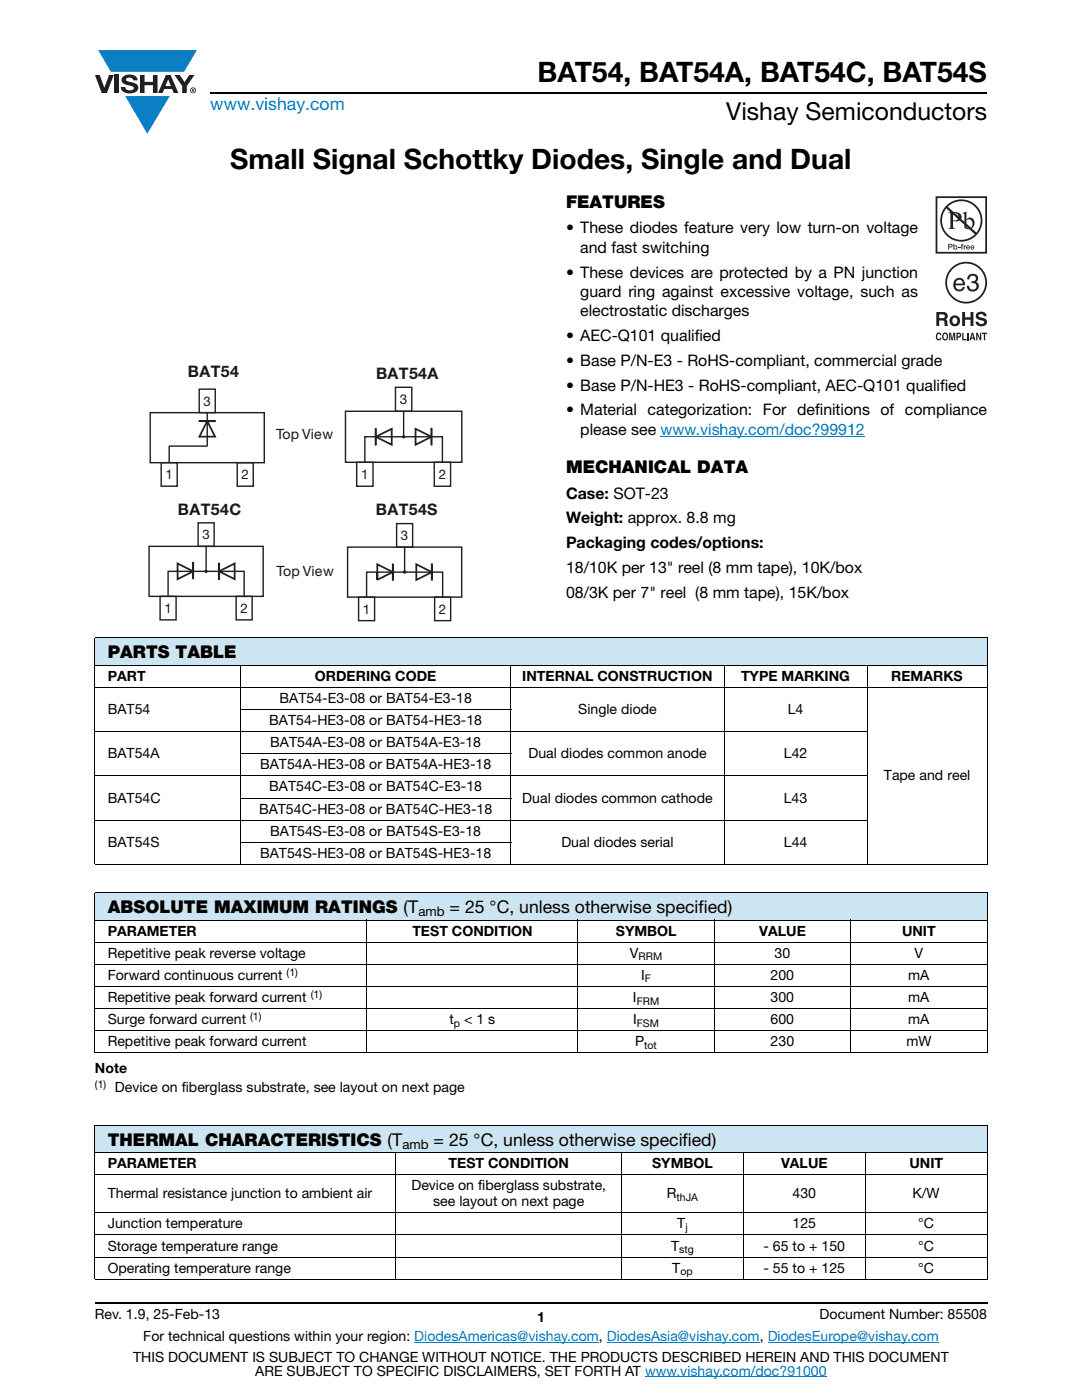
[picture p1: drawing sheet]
<svg xmlns="http://www.w3.org/2000/svg" width="216mm" height="279mm" viewBox="0 0 216 279" stroke-linecap="round" stroke-linejoin="round" font-family="sans-serif">
<defs><g id="words">
<g font-size="5.6">
<text x="107.3" y="16.4">BAT54, BAT54A, BAT54C, BAT54S</text>
<text x="46" y="33.8">Small Signal Schottky Diodes, Single and Dual</text>
</g>
<text font-size="4.9" x="144.9" y="24">Vishay Semiconductors</text>
<text font-size="3.5" fill="#007ec4" x="42" y="21.9">www.vishay.com</text>
<g font-size="3.5">
<text x="112.9" y="41.5">FEATURES</text>
<text x="112.9" y="94.4">MECHANICAL DATA</text>
<text x="21.5" y="131.4">PARTS TABLE</text>
<text x="21.5" y="182.2">ABSOLUTE MAXIMUM RATINGS (T</text>
<text x="89.7" y="182.2">= 25 °C, unless otherwise specified)</text>
<text x="21.5" y="228.7">THERMAL CHARACTERISTICS (T</text>
<text x="86.5" y="228.7">= 25 °C, unless otherwise specified)</text>
</g>
<g font-size="3.2">
<text x="112.9" y="46.6">• These diodes feature very low turn-on voltage</text>
<text x="115.8" y="50.5">and fast switching</text>
<text x="112.9" y="55.4">• These devices are protected by a PN junction</text>
<text x="115.8" y="59.3">guard ring against excessive voltage, such as</text>
<text x="115.8" y="63.2">electrostatic discharges</text>
<text x="112.9" y="68.1">• AEC-Q101 qualified</text>
<text x="112.9" y="73">• Base P/N-E3 - RoHS-compliant, commercial grade</text>
<text x="112.9" y="78">• Base P/N-HE3 - RoHS-compliant, AEC-Q101 qualified</text>
<text x="112.9" y="82.9">• Material categorization: For definitions of compliance</text>
<text x="115.8" y="86.8">please see www.vishay.com/doc?99912</text>
<text x="112.9" y="99.5">Case: SOT-23</text>
<text x="112.9" y="104.4">Weight: approx. 8.8 mg</text>
<text x="112.9" y="109.4">Packaging codes/options:</text>
<text x="112.9" y="114.3">18/10K per 13&quot; reel (8 mm tape), 10K/box</text>
<text x="112.9" y="119.3">08/3K per 7&quot; reel (8 mm tape), 15K/box</text>
</g>
<g font-size="3.2" fill="#18171b">
<text x="37.5" y="75.3">BAT54</text>
<text x="75" y="75.7">BAT54A</text>
<text x="35.5" y="102.8">BAT54C</text>
<text x="75" y="102.8">BAT54S</text>
</g>
<g font-size="2.8" fill="#18171b">
<text x="55.1" y="87.6">Top View</text>
<text x="55.2" y="115">Top View</text>
</g>
<g font-size="2.8">
<text x="21.5" y="135.9">PART</text>
<text x="62.8" y="135.9">ORDERING CODE</text>
<text x="104.2" y="135.9">INTERNAL CONSTRUCTION</text>
<text x="147.9" y="135.9">TYPE MARKING</text>
<text x="177.8" y="135.9">REMARKS</text>
<text x="21.5" y="142.5">BAT54</text>
<text x="55.8" y="140.3">BAT54-E3-08 or BAT54-E3-18</text>
<text x="115.4" y="142.5">Single diode</text>
<text x="157.2" y="142.5">L4</text>
<text x="53.7" y="144.7">BAT54-HE3-08 or BAT54-HE3-18</text>
<text x="53.9" y="149.1">BAT54A-E3-08 or BAT54A-E3-18</text>
<text x="21.5" y="151.3">BAT54A</text>
<text x="51.9" y="153.5">BAT54A-HE3-08 or BAT54A-HE3-18</text>
<text x="105.4" y="151.3">Dual diodes common anode</text>
<text x="156.4" y="151.3">L42</text>
<text x="176.4" y="155.7">Tape and reel</text>
<text x="21.5" y="160.2">BAT54C</text>
<text x="53.7" y="157.9">BAT54C-E3-08 or BAT54C-E3-18</text>
<text x="104.2" y="160.2">Dual diodes common cathode</text>
<text x="156.4" y="160.2">L43</text>
<text x="51.7" y="162.4">BAT54C-HE3-08 or BAT54C-HE3-18</text>
<text x="53.9" y="166.8">BAT54S-E3-08 or BAT54S-E3-18</text>
<text x="21.5" y="169">BAT54S</text>
<text x="51.9" y="171.2">BAT54S-HE3-08 or BAT54S-HE3-18</text>
<text x="112" y="169">Dual diodes serial</text>
<text x="156.4" y="169">L44</text>
<text x="21.5" y="186.7">PARAMETER</text>
<text x="21.5" y="191.2">Repetitive peak reverse voltage</text>
<text x="82.3" y="186.7">TEST CONDITION</text>
<text x="122.9" y="186.7">SYMBOL</text>
<text x="125.7" y="191.2">V</text>
<text x="151.5" y="186.7">VALUE</text>
<text x="154.6" y="191.2">30</text>
<text x="180" y="186.7">UNIT</text>
<text x="182.5" y="191.2">V</text>
<text x="21.5" y="195.6">Forward continuous current</text>
<text x="128" y="195.6">I</text>
<text x="153.8" y="195.6">200</text>
<text x="181.2" y="195.6">mA</text>
<text x="21.5" y="200">Repetitive peak forward current</text>
<text x="126.3" y="200">I</text>
<text x="153.8" y="200">300</text>
<text x="181.2" y="200">mA</text>
<text x="21.5" y="204.4">Surge forward current</text>
<text x="21.5" y="208.8">Repetitive peak forward current</text>
<text x="89.7" y="204.4">t</text>
<text x="92.6" y="204.4">&lt; 1 s</text>
<text x="126.3" y="204.4">I</text>
<text x="126.7" y="208.8">P</text>
<text x="153.8" y="204.4">600</text>
<text x="153.8" y="208.8">230</text>
<text x="180.9" y="208.8">mW</text>
<text x="181.2" y="204.4">mA</text>
<text x="18.9" y="214.1">Note</text>
<text x="22.9" y="218">Device on fiberglass substrate, see layout on next page</text>
<text x="21.5" y="233.2">PARAMETER</text>
<text x="89.5" y="233.2">TEST CONDITION</text>
<text x="130.1" y="233.2">SYMBOL</text>
<text x="155.8" y="233.2">VALUE</text>
<text x="181.5" y="233.2">UNIT</text>
<text x="21.5" y="239.2">Thermal resistance junction to ambient air</text>
<text x="82.1" y="237.6">Device on fiberglass substrate,</text>
<text x="133.1" y="239.2">R</text>
<text x="158.1" y="239.2">430</text>
<text x="182.1" y="239.2">K/W</text>
<text x="21.5" y="245.2">Junction temperature</text>
<text x="86.4" y="240.7">see layout on next page</text>
<text x="135.1" y="245.2">T</text>
<text x="158.1" y="245.2">125</text>
<text x="183.2" y="245.2">°C</text>
<text x="21.5" y="249.6">Storage temperature range</text>
<text x="133.9" y="249.6">T</text>
<text x="152.4" y="249.6">- 65 to + 150</text>
<text x="183.2" y="249.6">°C</text>
<text x="21.5" y="254">Operating temperature range</text>
<text x="134.1" y="254">T</text>
<text x="152.4" y="254">- 55 to + 125</text>
<text x="183.2" y="254">°C</text>
<text x="18.9" y="263.3">Rev. 1.9, 25-Feb-13</text>
<text x="107.2" y="263.8">1</text>
<text x="163.6" y="263.3">Document Number: 85508</text>
<text x="28.6" y="267.7">For technical questions within your region: DiodesAmericas@vishay.com, DiodesAsia@vishay.com, DiodesEurope@vishay.com</text>
<text x="26.5" y="271.7">THIS DOCUMENT IS SUBJECT TO CHANGE WITHOUT NOTICE. THE PRODUCTS DESCRIBED HEREIN AND THIS DOCUMENT</text>
<text x="50.9" y="274.6">ARE SUBJECT TO SPECIFIC DISCLAIMERS, SET FORTH AT www.vishay.com/doc?91000</text>
</g>
<text font-size="2.7" fill="#18171b" x="79.8" y="80.6">3</text>
<g font-size="2.6" fill="#18171b">
<text x="40.6" y="80.9">3</text>
<text x="33" y="95.6">1</text>
<text x="48.2" y="95.6">2</text>
<text x="72.1" y="95.6">1</text>
<text x="87.6" y="95.6">2</text>
<text x="40.4" y="107.6">3</text>
<text x="80" y="107.8">3</text>
<text x="32.8" y="122.3">1</text>
<text x="48" y="122.3">2</text>
<text x="72.4" y="122.5">1</text>
<text x="87.6" y="122.5">2</text>
</g>
<g font-size="2.6">
<text x="83.5" y="182.9">amb</text>
<text x="80.3" y="229.3">amb</text>
</g>
<g font-size="2.1">
<text x="127.4" y="191.7">RRM</text>
<text x="57.2" y="194.7">(1)</text>
<text x="128.7" y="196.1">F</text>
<text x="49.9" y="203.5">(1)</text>
<text x="62" y="199.1">(1)</text>
<text x="127" y="200.5">FRM</text>
<text x="90.6" y="204.9">p</text>
<text x="127.1" y="204.9">FSM</text>
<text x="128.6" y="209.3">tot</text>
<text x="18.9" y="217.1">(1)</text>
<text x="135" y="239.7">thJA</text>
<text x="136.8" y="245.7">j</text>
<text x="135.5" y="250.1">stg</text>
<text x="135.8" y="254.5">op</text>
</g>
</g></defs>
<g fill="#0a7fc3">
<path d="M19.6 10h19.7l-2.6 4.3h-1.1h-13.5z"/>
<path d="M25 19.2h8.9l-4.5 7.5z"/>
</g>
<g fill="#231f20">
<path d="M18.9 15h1l.9 2.5 1-2.5h.9l-1.4 3.6h-1z"/>
<path d="M22.9 15h.9v3.6h-.9z"/>
<path d="M24.6 15.3a2.1 2.1 0 0 1 2.8 .3l.1 .4h-.9a.79 .79 0 0 0-.7-.5 .79 .79 0 0 0-.8 .4l.3 .3 1 .2a1.08 1.08 0 0 1 1.2 1 1.08 1.08 0 0 1-1.1 1.2 1.73 1.73 0 0 1-2.4-1.2h.9a.96 .96 0 0 0 .8 .6 .96 .96 0 0 0 .9-.4 1.31 1.31 0 0 0-1.2-.6 1.03 1.03 0 0 1-1.1-.6 1.03 1.03 0 0 1 .2-1.1z"/>
<path d="M27.9 15h.9v1.3h1.7v-1.3h.9v3.6h-.9v-1.6h-1.7v1.6h-.9z"/>
<path d="M34.8 15h1.1l.9 1.4 1-1.4h1l-1.5 2.2v1.4h-.9v-1.4z"/>
<path d="M33.6 15.9l.5 1.3h-1.1zM33.1 15l-1.6 3.6h1l.3-.8h1.5l.3 .8h1l-1.6-3.6z"/>
<path d="M38.1 18a.46 .46 0 0 1 .9 0 .46 .46 0 0 1-.9 0zM37.9 18a.6 .6 0 0 0 1.2 0 .6 .6 0 0 0-1.2 0z"/>
<path d="M38.4 17.8h.2v.2h-.2zM38.3 17.7v.7h.1v-.3l.4 .3-.2-.3 .2-.2-.1-.2z"/>
</g>
<path d="M42 18.6h155M18.9 260h178.1" fill="none" stroke="#000" stroke-width=".36"/>
<path d="M131.8 87h40.8M82.7 267.9h36.8M121.1 267.9h30.5M128.7 274.8h36.3M153.2 267.9h34.1" fill="none" stroke="#007ec4" stroke-width=".2"/>
<g fill="#fff">
<path d="M45 40.5h33.4v29.9h-33.4z"/>
<path d="M29.6 72.7h62.7v51.3h-62.7z"/>
</g>
<path d="M78.4 112.6v3.1" fill="none" stroke="#231f20" stroke-width=".42"/>
<path d="M75.3 114.2v1.5v-3.1l3.1 1.6M83.1 112.6l3.1 1.6-3.1 1.5z" fill="none" stroke="#231f20" stroke-width=".35"/>
<path d="M69.4 109.2h22.7v10h-22.7zM71.6 119.2h3.1v4.7h-3.1zM73.1 119.2v-5h15.2v5M79.1 104.5h3.2v4.7h-3.2zM80.7 109.2v5M86.7 119.2h3.2v4.7h-3.2z" fill="none" stroke="#231f20" stroke-width=".28"/>
<circle cx="80.7" cy="114.2" r=".33" fill="#231f20"/>
<path d="M43.7 112.5v3.1M86.2 112.6v3.1" fill="none" stroke="#231f20" stroke-width=".42"/>
<path d="M35.4 112.5l3.2 1.5-3.2 1.6zM43.7 114l3.1-1.5v3.1zM78.4 114.2l-3.2 1.5" fill="none" stroke="#231f20" stroke-width=".35"/>
<path d="M29.7 109h22.8v10h-22.8zM31.9 119h3.2v4.7h-3.2zM33.5 119v-5h15.2v5M39.5 104.3h3.2v4.7h-3.2zM41.1 109v5M47.1 119h3.2v4.7h-3.2z" fill="none" stroke="#231f20" stroke-width=".28"/>
<circle cx="41.1" cy="114" r=".33" fill="#231f20"/>
<path d="M75 85.6v3.2M38.5 112.3v3.1" fill="none" stroke="#231f20" stroke-width=".42"/>
<path d="M75 87.2l3.2-1.6v3.2zM82.9 85.6l3.2 1.6-3.2 1.6z" fill="none" stroke="#231f20" stroke-width=".35"/>
<path d="M78.9 77.3h3.3v4.8h-3.3zM68.9 82.1h23.2v10.2h-23.2zM71.2 92.3h3.2v4.7h-3.2zM72.8 92.3v-5.1h15.5v5.1M80.5 82.1v5.1M86.6 92.3h3.3v4.7h-3.3z" fill="none" stroke="#231f20" stroke-width=".28"/>
<circle cx="80.5" cy="87.2" r=".34" fill="#231f20"/>
<path d="M39.8 84h3.1M86.1 85.5v3.2" fill="none" stroke="#231f20" stroke-width=".42"/>
<path d="M41.4 84l1.5 3.1h-3.1z" fill="none" stroke="#231f20" stroke-width=".35"/>
<path d="M39.8 77.7h3.1v4.7h-3.1zM30 82.4h22.7v9.9h-22.7zM32.2 92.3h3.2v4.7h-3.2zM33.7 89h7.7M33.8 89v3.3M41.4 82.4v6.6M47.3 92.3h3.2v4.7h-3.2z" fill="none" stroke="#231f20" stroke-width=".28"/>
<path d="M186.7 39.2h10.3v28.8h-10.3z" fill="#fff"/>
<g fill="#231f20">
<path d="M192 62.3h.6v1h1.1v-1h.5v2.8h-.5v-1.3h-1.1v1.3h-.6z"/>
<path d="M195 62.4a1.15 1.15 0 0 1 1.9 .7h-.6v-.2a.68 .68 0 0 0-1-.1v.4l.2 .1a1.29 1.29 0 0 1 1.5 .9 1.17 1.17 0 0 1-1.2 .9 1.17 1.17 0 0 1-1.1-.9h.5l.1 .2a.67 .67 0 0 0 1.1-.1l-.3-.3-.5-.1a.82 .82 0 0 1-.9-.5 .82 .82 0 0 1 .3-1z"/>
<path d="M186.9 66.6l.4-.2h.3l.2 .5-.6-.2a.66 .66 0 0 0 .1 1l.3-.3h.2a.54 .54 0 0 1-.4 .6 .54 .54 0 0 1-.6-.5z"/>
<path d="M189.4 66.4h.4l.2 1.2 .2-1.2h.4v1.5h-.3v-1.3l-.2 1.3h-.2l-.3-1.3v1.3h-.2z"/>
<path d="M192 66.4h.3v1.2h.6v.3h-.9z"/>
<path d="M193 66.4h.3v1.5h-.3z"/>
<path d="M194.8 66.4h.3l.5 1.1v-1.1h.2v1.5h-.3l-.5-1.1v1.1h-.2z"/>
<path d="M195.9 66.4h1.1v.3h-.4v1.2h-.3v-1.2h-.4z"/>
<path d="M193.3 54.9a1.07 1.07 0 0 1 1.3-.2 1.07 1.07 0 0 1 .5 1.2l-.4 .4a1.06 1.06 0 0 1 .5 1.4 1.06 1.06 0 0 1-1.4 .5l-.2-.1a1.02 1.02 0 0 1-.7-1.1h.5a.71 .71 0 0 0 .9 .8 .71 .71 0 0 0 .3-1.2l-.7-.1v-.4a.59 .59 0 0 0 .8-.4 .59 .59 0 0 0-.6-.7 .66 .66 0 0 0-.7 .8h-.4z"/>
<path d="M191.2 49.3h.4v.1h-.4z"/>
<path d="M191.9 48.7h.3l-.2 .2 .2 .1v.1h-.2v.7h-.1v-.7h-.2z"/>
<path d="M192.3 49h.2v.1l.3-.1v.1l-.3 .1v.6h-.2z"/>
<path d="M187.4 62.8v.7h.9a.39 .39 0 0 0 .1-.7zM186.8 62.3h1.4a.79 .79 0 0 1 .8 .4 .79 .79 0 0 1-.1 .9l-.2 .1a.98 .98 0 0 1 .4 1.2l.1 .2h-.7l-.2-1.1h-.9v1.1h-.6z"/>
<path d="M190.3 63.5a.63 .63 0 0 0-.3 .7 .63 .63 0 0 0 .8 .4 .63 .63 0 0 0 .2-.8 .63 .63 0 0 0-.7-.3zM189.5 64a1.09 1.09 0 0 1 2.1 0 1.09 1.09 0 0 1-2.1 0z"/>
<path d="M188.4 66.7a.64 .64 0 0 0 .2 1l.1-.1a.64 .64 0 0 0-.1-1zM188.2 66.5l.2-.1a.56 .56 0 0 1 .7 .3 .82 .82 0 0 1-.5 1.3l-.2-.1a.89 .89 0 0 1-.2-1.4z"/>
<path d="M191.1 66.7v.4l.4-.1v-.3zM190.8 66.4h.6a.5 .5 0 0 1 .4 .5 .5 .5 0 0 1-.4 .5h-.3v.5h-.3z"/>
<path d="M194 66.7l-.1 .6h.3zM193.9 66.4h.3l.4 1.5h-.3v-.3h-.5l-.1 .3h-.3z"/>
<path d="M189 56.4a3.8 3.8 0 0 1 7.6 0 3.8 3.8 0 0 1-7.6 0zM188.6 56.4a4.2 4.2 0 0 0 8.4 0 4.2 4.2 0 0 0-8.4 0z"/>
<path d="M190.9 56.1l-.2 .5h1.4a.7 .7 0 0 0-.4-.7 .7 .7 0 0 0-.8 .2zM190.7 55.7a1.18 1.18 0 0 1 1.4-.1 1.18 1.18 0 0 1 .5 1.3h-1.9a.73 .73 0 0 0 .5 .9 .73 .73 0 0 0 .9-.5h.4a1.21 1.21 0 0 1-1.6 .8 1.21 1.21 0 0 1-.6-1.7z"/>
<path d="M187 39.5h9.6v10.8h-9.6zM186.7 39.2v11.4h10.3v-11.4z"/>
<path d="M189.4 48.8v.4h.4v-.3zM189.2 48.7h.7l.2 .3-.2 .3-.5 .1v.4h-.2z"/>
<path d="M190.4 49.4a.26 .26 0 0 0 .5 0 .26 .26 0 0 0-.5 0zM190.2 48.7h.2v.4a.38 .38 0 0 1 .5 0 .38 .38 0 0 1 0 .6 .38 .38 0 0 1-.5 0l-.2 .1z"/>
<path d="M193 49.2v.1h.4l-.2-.2zM193 49h.4l.2 .4h-.6v.2l.5-.1a.42 .42 0 0 1-.6 .2 .42 .42 0 0 1 .1-.7z"/>
<path d="M193.9 49.2l-.1 .1h.5l-.3-.2zM193.8 49h.5l.1 .4h-.6l.1 .2 .5-.1a.42 .42 0 0 1-.6 .2 .42 .42 0 0 1 0-.7z"/>
<path d="M190.2 42.6v1.3a.75 .75 0 0 0 1.1-.6 .75 .75 0 0 0-1.1-.7zM189.2 42.4a2.81 2.81 0 0 1 2.4 .3 .97 .97 0 0 1 0 1.2 .97 .97 0 0 1-1.2 .2h-.2v1.1v.2l.5 .3h-1.5l.3-.2 .1-.3v-2.3v-.3z"/>
<path d="M192.8 44v1.3l.2 .2a.72 .72 0 0 0 .8-.1 .72 .72 0 0 0 .3-.7 .72 .72 0 0 0-.4-.8 .72 .72 0 0 0-.9 .1zM192.1 42.5l.7-.3v1.6a.89 .89 0 0 1 1.1-.3 .89 .89 0 0 1 .6 1 1.23 1.23 0 0 1-.7 1.2 1.23 1.23 0 0 1-1.4-.2v-2.7z"/>
<path d="M189.1 41.3a3.9 3.9 0 0 1 5.3-.2 3.9 3.9 0 0 1 .4 5.3zM188.8 41.6l5.7 5.2a3.9 3.9 0 0 1-5.3 .1 3.9 3.9 0 0 1-.4-5.3zM187.6 44a4.2 4.2 0 0 0 8.4 0 4.2 4.2 0 0 0-8.4 0z"/>
</g>
<path d="M18.9 127.3h178.1v5.5h-178.1z" fill="#cce5f3"/>
<g fill="#fff">
<path d="M48 137.2h54v4.4h-54z"/>
<path d="M48 141.6h54v4.4h-54z"/>
<path d="M48 146h54v4.4h-54z"/>
<path d="M48 150.4h54v4.4h-54z"/>
<path d="M48 154.8h54v4.5h-54z"/>
<path d="M48 159.3h54v4.4h-54z"/>
<path d="M48 163.7h54v4.4h-54z"/>
<path d="M48 168.1h54v4.4h-54z"/>
</g>
<g fill="#cce5f3">
<path d="M18.9 178.1h178.1v5.5h-178.1z"/>
<path d="M18.9 224.6h178.1v5.4h-178.1z"/>
</g>
<g fill="none" stroke="#000" stroke-width=".2">
<path d="M18.9 127.3h178.1M18.9 132.8h178.1M18.9 137.2h178.1M18.9 127.4v45M48 132.7v39.9M102 132.7v39.9M144.5 132.7v39.9M173 132.7v39.9M197 127.4v45M18.9 146h154.2M18.9 154.8h154.2M47.9 141.6h54.2"/>
<path d="M47.9 150.4h54.2M47.9 159.3h54.2M18.9 163.7h154.2M18.9 172.5h178.1M18.9 178.1h178.1M18.9 178.2v31.8M47.9 168.1h54.2M197 178.2v31.8M18.9 183.6h178.1M18.9 188h178.1M18.9 192.4h178.1M18.9 196.9h178.1"/>
<path d="M73.2 183.5v26.7M115.3 183.5v26.7M142.5 183.5v26.7M169.7 183.5v26.7M18.9 201.3h178.1M18.9 205.7h178.1M18.9 210.1h178.1M18.9 224.6h178.1M18.9 230h178.1M18.9 234.5h178.1M18.9 224.6v30.6M79 230v25.4"/>
<path d="M124 230v25.4M148.3 230v25.4M172.6 230v25.4M197 224.6v30.6M18.9 242h178.1M18.9 246.4h178.1M18.9 250.9h178.1M18.9 255.3h178.1"/>
</g>
<use href="#words"/>
</svg>
